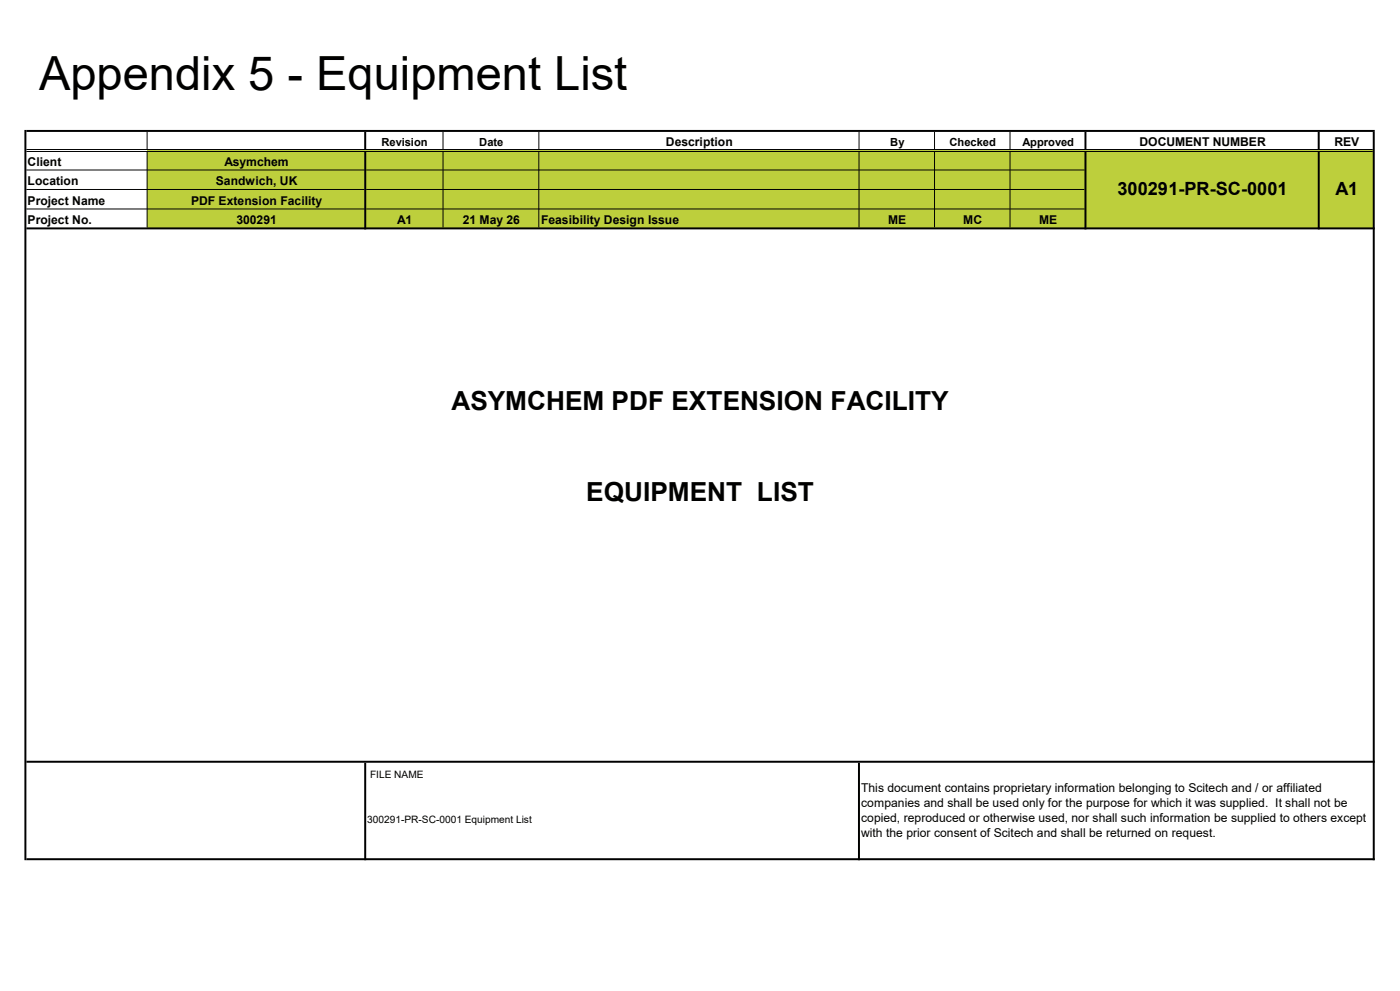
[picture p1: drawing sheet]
<svg xmlns="http://www.w3.org/2000/svg" width="420mm" height="297mm" viewBox="0 0 420 297" stroke-linecap="round" stroke-linejoin="round" font-family="sans-serif">
<defs><g id="words">
<text font-size="14.1" x="11.7" y="26.9">Appendix 5 - Equipment List</text>
<g font-size="7.9">
<text x="135.4" y="122.9">ASYMCHEM PDF EXTENSION FACILITY</text>
<text x="175.9" y="150.2">EQUIPMENT LIST</text>
</g>
<g font-size="5.5">
<text x="335.2" y="58.6">300291-PR-SC-0001</text>
<text x="400.6" y="58.6">A1</text>
</g>
<g font-size="3.6">
<text x="199.8" y="43.9">Description</text>
<text x="341.8" y="43.9">DOCUMENT NUMBER</text>
<text x="400.3" y="43.9">REV</text>
<text x="8.3" y="49.7">Client</text>
<text x="67.4" y="49.7">Asymchem</text>
<text x="8.3" y="55.5">Location</text>
<text x="64.8" y="55.5">Sandwich, UK</text>
<text x="8.3" y="61.4">Project Name</text>
<text x="57.3" y="61.4">PDF Extension Facility</text>
<text x="8.3" y="67.2">Project No.</text>
<text x="70.9" y="67.2">300291</text>
<text x="119.1" y="67.2">A1</text>
<text x="138.8" y="67.2">21 May 26</text>
<text x="162.3" y="67.2">Feasibility Design Issue</text>
<text x="266.4" y="67.2">ME</text>
<text x="289" y="67.2">MC</text>
<text x="311.7" y="67.2">ME</text>
<text x="258.4" y="237.3">This document contains proprietary information belonging to Scitech and / or affiliated</text>
<text x="258.4" y="241.8">companies and shall be used only for the purpose for which it was supplied. It shall not be</text>
<text x="258.4" y="246.3">copied, reproduced or otherwise used, nor shall such information be supplied to others except</text>
<text x="258.4" y="250.8">with the prior consent of Scitech and shall be returned on request.</text>
</g>
<g font-size="3.3">
<text x="114.4" y="43.9">Revision</text>
<text x="143.8" y="43.9">Date</text>
<text x="267.1" y="43.9">By</text>
<text x="284.8" y="43.9">Checked</text>
<text x="306.7" y="43.9">Approved</text>
</g>
<g font-size="3">
<text x="111" y="233.2">FILE NAME</text>
<text x="110.2" y="246.8">300291-PR-SC-0001 Equipment List</text>
</g>
</g></defs>
<path d="M44.1 45.1h368.1v23.4h-368.1z" fill="#bdcf3c"/>
<g fill="#000">
<path d="M7.9 38.9h404.5v.6h-404.5zM7.9 44.7h403.9v.3h-403.9zM7.9 45.3h403.9v.3h-403.9zM109.9 50.8h215.4v.3h-215.4zM109.9 56.6h215.4v.3h-215.4zM109.9 62.5h215.4v.3h-215.4zM7.9 68.2h404.5v.5h-404.5zM7.9 228h404.5v.6h-404.5zM7.9 257.2h404.5v.6h-404.5z" fill-rule="evenodd"/>
<path d="M44 39.5h.3v5.2h-.3zM7.9 50.8h101.4v.3h-101.4zM109.3 39.5h.6v5.2h-.6zM132.8 39.5h.3v5.2h-.3zM161.5 39.5h.3v5.2h-.3zM257.6 39.5h.3v5.2h-.3zM280.2 39.5h.3v5.2h-.3zM302.9 39.5h.2v5.2h-.2zM325.3 39.5h.6v5.2h-.6zM395.3 39.5h.6v5.2h-.6zM7.9 56.6h101.4v.3h-101.4zM7.9 62.5h101.4v.3h-101.4z" fill-rule="evenodd"/>
<path d="M109.3 45.6h.6v23.1h-.6zM257.6 45.6h.3v22.6h-.3zM7.3 38.9h.6v218.9h-.6zM44 45.6h.3v22.6h-.3zM109.3 228.6h.6v29.2h-.6zM132.8 45.6h.3v22.6h-.3zM161.5 45.6h.3v22.6h-.3zM257.4 228.6h.6v29.2h-.6zM280.2 45.6h.3v22.6h-.3zM302.9 45.6h.2v22.6h-.2zM325.3 45.6h.6v23.1h-.6zM395.3 45.6h.6v23.1h-.6zM411.8 39.5h.6v218.3h-.6z" fill-rule="evenodd"/>
</g>
<use href="#words"/>
</svg>
